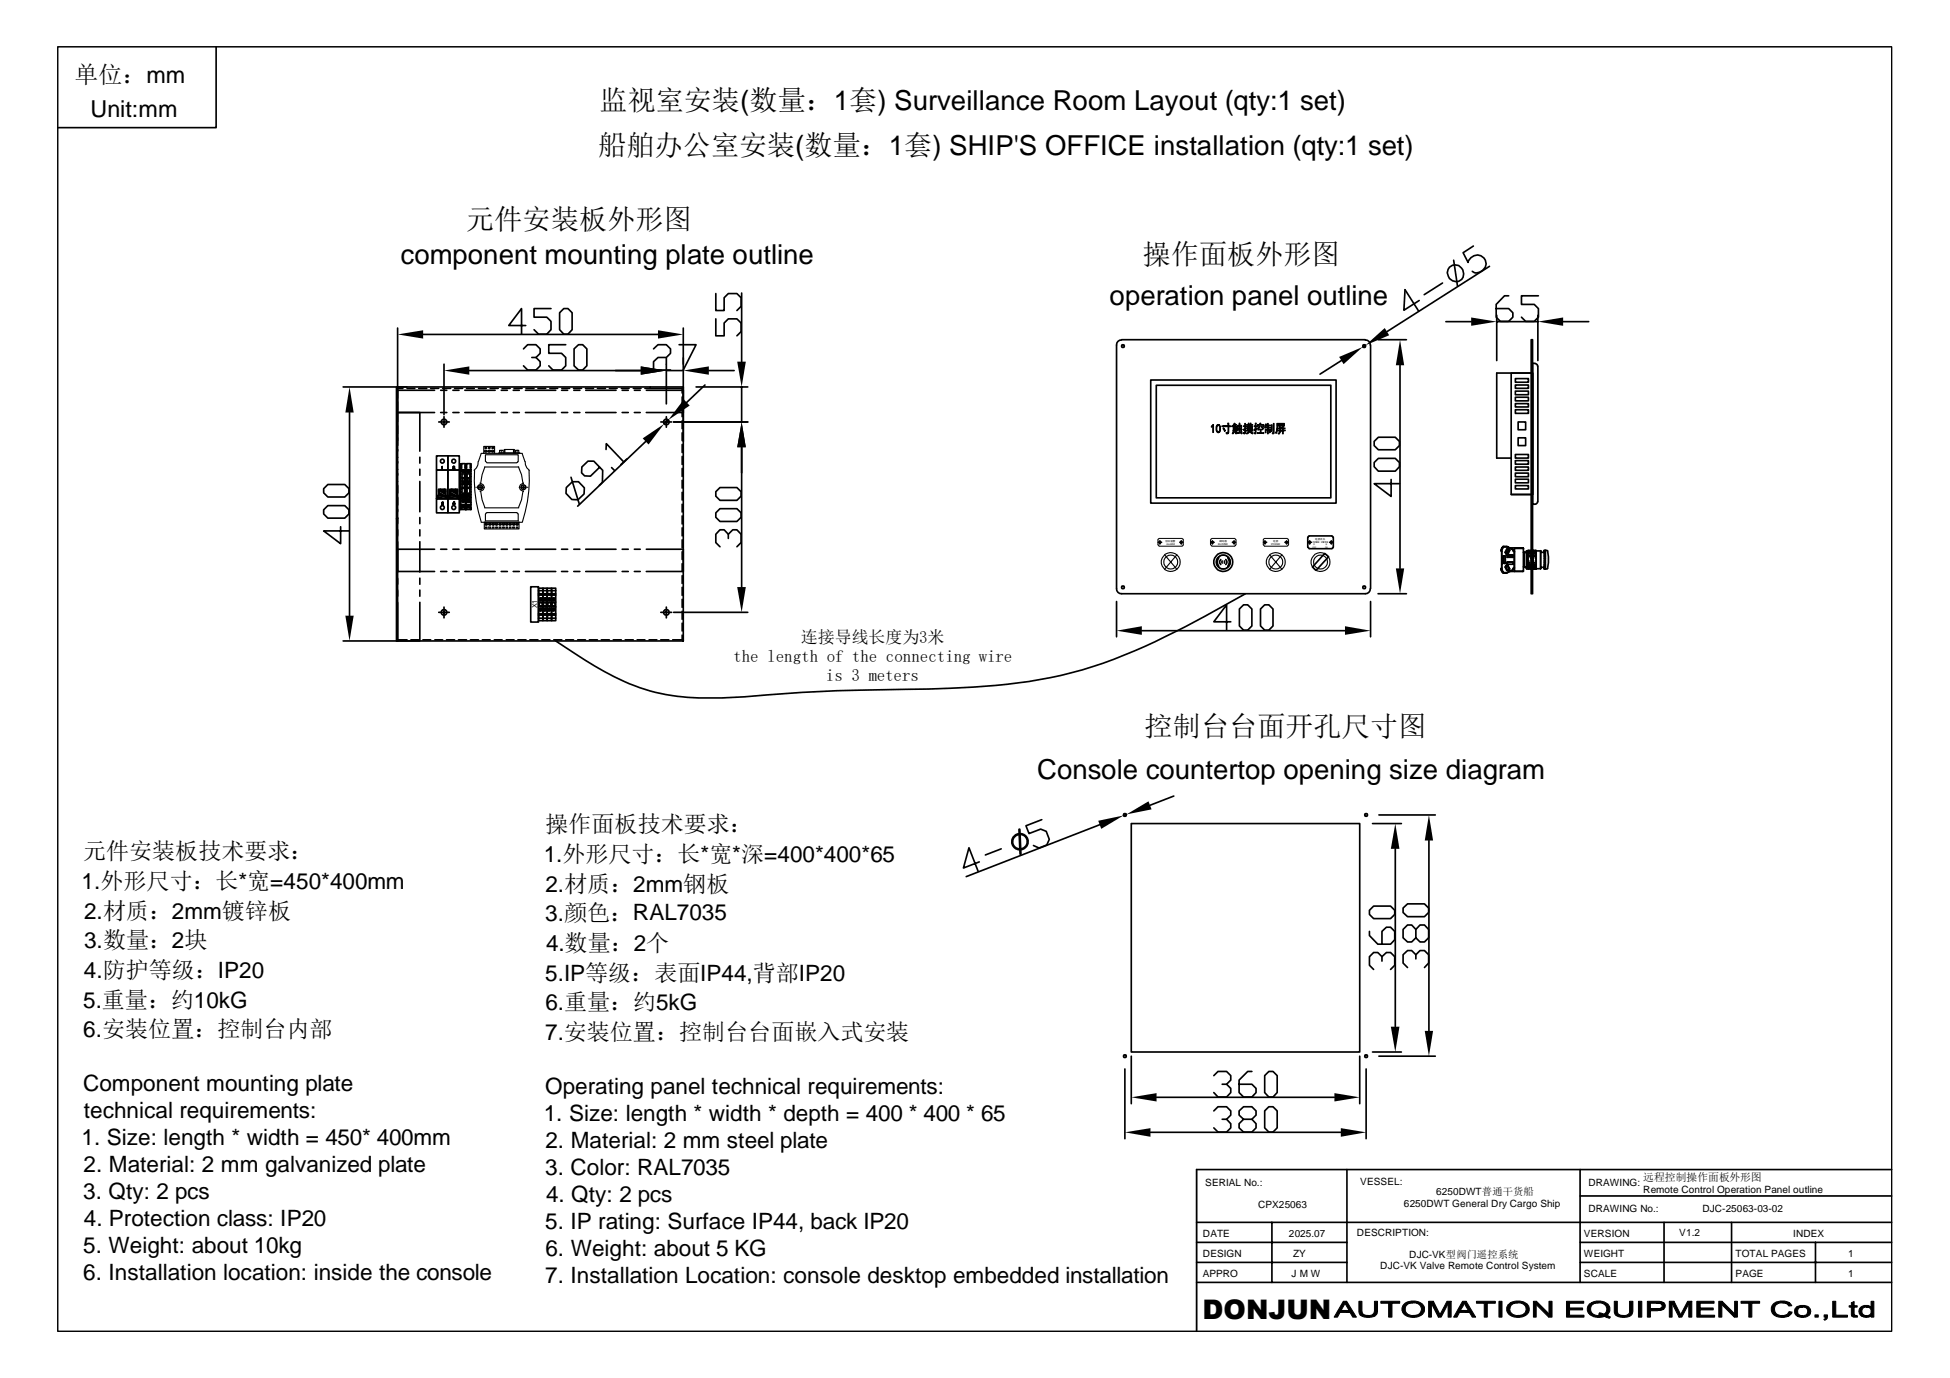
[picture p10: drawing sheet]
<svg xmlns="http://www.w3.org/2000/svg" width="297mm" height="210mm" viewBox="0 0 297 210" stroke-linecap="round" stroke-linejoin="round" font-family="sans-serif">
<defs><g id="words">
<text font-size="6" x="154.4" y="130.7" transform="rotate(-21 154.4 130.7)">∅</text>
<g font-size="4.3">
<text x="91.3" y="16.7">监视室安装(数量：1套) Surveillance Room Layout (qty:1 set)</text>
<text x="91.1" y="23.6">船舶办公室安装(数量：1套) SHIP'S OFFICE installation (qty:1 set)</text>
<text x="71" y="34.9">元件安装板外形图</text>
<text x="174.1" y="40.3">操作面板外形图</text>
<text x="174.4" y="112.1">控制台台面开孔尺寸图</text>
</g>
<g font-size="4.2">
<text x="61" y="40.2">component mounting plate outline</text>
<text x="169" y="46.4">operation panel outline</text>
<text x="158" y="118.6">Console countertop opening size diagram</text>
</g>
<text font-size="4.1" x="183.2" y="201">DONJUN</text>
<g font-size="3.6">
<text x="11.4" y="12.6">单位：mm</text>
<text x="13.8" y="17.8">Unit:mm</text>
</g>
<g font-size="3.5">
<text x="12.6" y="130.9">元件安装板技术要求：</text>
<text x="83.1" y="126.8">操作面板技术要求：</text>
</g>
<g font-size="3.4">
<text x="82.8" y="131.3">1.外形尺寸：长*宽*深=400*400*65</text>
<text x="12.4" y="135.4">1.外形尺寸：长*宽=450*400mm</text>
<text x="83.1" y="135.8">2.材质：2mm钢板</text>
<text x="12.8" y="140">2.材质：2mm镀锌板</text>
<text x="83" y="140.3">3.颜色：RAL7035</text>
<text x="12.8" y="149">4.防护等级：IP20</text>
<text x="12.8" y="144.5">3.数量：2块</text>
<text x="83" y="149.4">5.IP等级：表面IP44,背部IP20</text>
<text x="83.2" y="144.9">4.数量：2个</text>
<text x="12.7" y="153.5">5.重量：约10kG</text>
<text x="83.1" y="153.9">6.重量：约5kG</text>
<text x="12.7" y="158">6.安装位置：控制台内部</text>
<text x="83" y="158.4">7.安装位置：控制台台面嵌入式安装</text>
<text x="12.6" y="166.2">Component mounting plate</text>
<text x="83" y="166.6">Operating panel technical requirements:</text>
<text x="12.8" y="170.3">technical requirements:</text>
<text x="82.8" y="170.7">1. Size: length * width * depth = 400 * 400 * 65</text>
<text x="12.4" y="174.4">1. Size: length * width = 450* 400mm</text>
<text x="12.7" y="178.5">2. Material: 2 mm galvanized plate</text>
<text x="83" y="179">3. Color: RAL7035</text>
<text x="83.1" y="174.8">2. Material: 2 mm steel plate</text>
<text x="12.7" y="182.6">3. Qty: 2 pcs</text>
<text x="83.2" y="183.1">4. Qty: 2 pcs</text>
<text x="12.7" y="190.8">5. Weight: about 10kg</text>
<text x="12.8" y="186.7">4. Protection class: IP20</text>
<text x="83" y="187.2">5. IP rating: Surface IP44, back IP20</text>
<text x="83.1" y="191.3">6. Weight: about 5 KG</text>
<text x="12.7" y="194.9">6. Installation location: inside the console</text>
<text x="83" y="195.4">7. Installation Location: console desktop embedded installation</text>
</g>
<g font-size="2.6">
<text x="111.7" y="100.9">the length of the connecting wire</text>
<text x="122" y="98">连接导线长度为3米</text>
<text x="125.8" y="103.8">is 3 meters</text>
</g>
<text font-size="1.7" x="250.3" y="179.9">远程控制操作面板外形图</text>
<g font-size="1.5">
<text x="183.6" y="180.7">SERIAL No.:</text>
<text x="191.6" y="184">CPX25063</text>
<text x="207.2" y="180.5">VESSEL:</text>
<text x="213.9" y="183.8">6250DWT General Dry Cargo Ship</text>
<text x="218.8" y="182.1">6250DWT普通干货船</text>
<text x="242" y="184.7">DRAWING No.:</text>
<text x="242" y="180.7">DRAWING:</text>
<text x="250.3" y="181.7">Remote Control Operation Panel outline</text>
<text x="259.3" y="184.7">DJC-25063-03-02</text>
<text x="183.2" y="191.4">DESIGN</text>
<text x="183.2" y="188.4">DATE</text>
<text x="196.3" y="188.4">2025.07</text>
<text x="197" y="191.4">ZY</text>
<text x="206.7" y="188.2">DESCRIPTION:</text>
<text x="214.7" y="191.6">DJC-VK型阀门遥控系统</text>
<text x="241.3" y="188.4">VERSION</text>
<text x="241.3" y="191.4">WEIGHT</text>
<text x="255.8" y="188.3">V1.2</text>
<text x="264.4" y="191.4">TOTAL PAGES</text>
<text x="273.2" y="188.4">INDEX</text>
<text x="281.5" y="191.4">1</text>
<text x="183.2" y="194.5">APPRO</text>
<text x="196.8" y="194.5">J M W</text>
<text x="210.3" y="193.3">DJC-VK Valve Remote Control System</text>
<text x="241.3" y="194.5">SCALE</text>
<text x="264.4" y="194.5">PAGE</text>
<text x="281.5" y="194.5">1</text>
</g>
<text font-size="1.1" x="81.8" y="92.7" transform="rotate(-90 81.8 92.7)">X1</text>
<g font-size=".6">
<text x="82" y="90.4">1</text>
<text x="82.1" y="94.1">1</text>
<text x="82.7" y="90.4">1</text>
<text x="82.7" y="94.1">1</text>
<text x="83.4" y="90.4">1</text>
<text x="83.4" y="94.1">1</text>
<text x="84" y="90.4">1</text>
<text x="84" y="94.1">1</text>
</g>
<g font-size=".4">
<text x="177.5" y="82.6">综合报警</text>
<text x="177.7" y="83">ALARM</text>
<text x="185.6" y="83">BUZZER</text>
<text x="185.7" y="82.6">蜂鸣器</text>
<text x="193.6" y="83">POWER</text>
<text x="194" y="82.5">电源</text>
<text x="200" y="82.6">POW</text>
<text x="200.3" y="82.2">电源开关</text>
<text x="200.6" y="82.6">ER SW</text>
<text x="201.6" y="82.6">ITCH</text>
</g>
<g font-size=".3">
<text x="199.9" y="83.4">OFF</text>
<text x="200.1" y="83.1">关</text>
<text x="201.9" y="83.4">ON</text>
<text x="201.9" y="83.1">开</text>
</g>
</g></defs>
<g fill="none" stroke="#000" stroke-width=".17">
<path d="M8.8 7.1h279.3v195.7h-279.3zM67.3 76.6h.1M67.3 76.9h.2h-.2M67.3 76.6l.2-.1v.2M67.3 76.9h.2M67.3 71l.1 .5-.1-.4M67.3 71l.1 .5M67.3 76.6h.2M67.3 71v.1M67.3 76.8v.1M67.4 71v.5zM67.3 71.1h.1"/>
<path d="M67.5 76.7l-.2 .1 .2-.1M67.5 76.7l-.2 .2M67.5 76.7l-.2 .1M69 71.1h.1M69 71.3l.2 .2M69.1 71.5h.1M69.1 71.1l.1 .1M69.2 71l-.2 .2 .1-.2 .2 .1v.3l-.1 .1M69.2 71v.1v.3v-.1M69.2 71v.2M69.2 76.4v.3h.1l-.1 .2v-.1h-.3l.3-.4v.5v-.1h-.3zM69.2 76.4v.3h-.2l.2-.3v.3h-.2l.2-.2v.2h-.2z"/>
<path d="M69.2 71.2l.1 .2-.1 .1M69.2 71.3l.1 .1-.1 .1M69.3 76.8h-.3l.2-.4v.4v-.4l-.2 .3 .2 .1M72.3 71.6a20.9 20.9 0 0 0 1 7.9M72.8 74.2h.7M72.8 74.3h.7M72.8 70.3v.5l-.2 .5-.4 .3M72.9 70.3l.4-1.2h6.2l.5 1.2M73.2 73.6a.59 .59 0 0 1 .5 .6 .59 .59 0 0 1-.5 .6M73.2 74.9l.2 1.2 .5 1.2M73.3 79.6h6.2M73.5 74.2l-.3-.3a.37 .37 0 0 0-.4 .4l.3 .3 .4-.3"/>
<path d="M73.5 74.2v.1M73.7 69v-1h1.6v1.1M73.8 79.6h5.3v1h-5.3zM73.8 79.5v.1M73.8 77.4h5.2M73.8 71.1h5.2M73.9 68.2h.2v.1h-.2zM73.9 71.1l-.5 1.2-.2 1.3M73.9 79.8h.4v.1h-.4zM73.9 70.3v-1h5v1M73.9 78.3v1h5v-1M74 70.3l.2 .2"/>
<path d="M74.2 78.1l-.2 .2M74.2 78.1h4.5M74.2 70.5h4.5M74.2 68.8v-.1h-.4v.1h.4M74.4 68.2h.3v.1h-.3zM74.4 79.8h.4v.1h-.4zM74.7 68.8v-.1h-.4v.1h.4M74.9 68.2h.3v.1h-.3zM74.9 79.8h.4v.1h-.4zM75.3 68.8v-.1h-.5v.1h.5M75.4 79.8h.4v.1h-.4zM76 79.8h.4v.1h-.4z"/>
<path d="M76 69.1v-.1h3.2v.1M76.4 69v-.4h.3v.4M76.4 68.6h-.3v.4M76.5 79.8h.4v.1h-.4zM76.9 68.5h-.1v.5M77 79.8h.4v.1h-.4zM77.5 79.8h.4v.1h-.4zM78 79.8h.4v.1h-.4zM78.2 69v-.5h.1v.5M78.2 68.5h-1.3v.5M78.6 79.8h.4v.1h-.4zM78.7 78.1l.2 .2"/>
<path d="M78.8 68.6h.2v.4M78.8 68.6h-.3v.4M78.8 68.6v.4M78.9 70.3l-.2 .2M79 71.1l.4 1.2 .3 1.3M79.1 79.5v.1M79.4 74.2h.7M79.4 74.3h.7M79.7 74.9l-.3 1.2-.4 1.2M79.7 73.6a.59 .59 0 0 0-.6 .6 .59 .59 0 0 0 .6 .6M80 70.3v.5l.2 .5 .4 .3M80.1 74.2l-.3-.3a.37 .37 0 0 0-.4 .4l.3 .3 .4-.3"/>
<path d="M80.1 74.2v.1M80.6 71.6a20.9 20.9 0 0 1-1 7.9M73.9 80.3h.3v.1h-.3zM74.5 80.3h.2v.1h-.2zM75 80.3h.3v.1h-.3zM75.5 80.3h.3v.1h-.3zM76 80.3h.3v.1h-.3zM76.6 80.3h.2v.1h-.2zM77.1 80.3h.2v.1h-.2zM77.6 80.3h.2v.1h-.2zM78.1 80.3h.3v.1h-.3zM78.6 80.3h.3v.1h-.3z"/>
<path d="M177.4 84.5l1.9 2.2M179.3 84.5l-1.9 2.2M193.4 84.5l1.9 2.2M195.3 84.5l-1.9 2.2M182.3 178.2v24.6"/>
<circle cx="73.1" cy="74.2" r=".39"/>
<circle cx="74" cy="68.7" r=".17"/>
<circle cx="74.1" cy="79.9" r=".17"/>
<circle cx="74.5" cy="68.7" r=".17"/>
<circle cx="74.6" cy="79.9" r=".17"/>
<circle cx="75" cy="68.7" r=".17"/>
<circle cx="75.1" cy="79.9" r=".17"/>
<circle cx="75.6" cy="79.9" r=".17"/>
<circle cx="76.2" cy="79.9" r=".17"/>
<circle cx="76.7" cy="79.9" r=".17"/>
<circle cx="77.2" cy="79.9" r=".17"/>
<circle cx="77.7" cy="79.9" r=".17"/>
<circle cx="78.3" cy="79.9" r=".17"/>
<circle cx="78.8" cy="79.9" r=".17"/>
<circle cx="79.7" cy="74.2" r=".39"/>
<circle cx="178.3" cy="85.6" r="1.44"/>
<circle cx="178.3" cy="85.6" r="1.06"/>
<circle cx="186.3" cy="85.6" r="1.06"/>
<circle cx="194.3" cy="85.6" r="1.44"/>
<circle cx="194.3" cy="85.6" r="1.06"/>
<circle cx="201.1" cy="85.6" r="1.44"/>
<circle cx="201.1" cy="85.6" r="1.06"/>
</g>
<g fill="none" stroke="#000" stroke-width=".25">
<path d="M32.9 7.1v12.3h-24.1M221.4 39.6l.6 4M224.4 37.5l-1.5 1 .7 1.5a1.36 1.36 0 0 1 2.2-.9 1.36 1.36 0 0 1-.4 2.4l-.5 .1-.6-.3M52.3 58.9h9.7M60.6 50v17.9M61.4 59.2h-.8v1.4M62 59.2h1.2M63.8 59.2h1.2M64.5 50.9h35.7M65.6 59.2h1.2M66.2 59.5h-5.6v3.3h5.6M67.1 59.5h1"/>
<path d="M67.4 59.2h1.3M67.6 55.5v7.7M69 59.5h.9M69.2 59.2h1.3M70.8 59.5h4.6M71.1 59.2h1.1M71.5 56.4h26.1M72.9 59.2h1.2M74.7 59.2h1.2M76.4 59.5h.9M76.5 59.2h1.2M78.2 59.5h.9"/>
<path d="M78.3 59.2h1.2M79.7 53.1l.7-.6h1.2l.7 .6v.7l-.7 .7h-.6M80 59.5h4.7M80.1 49.6h-2.6l1.9-2.6v3.9M80.1 59.2h1.3M81.6 54.5l.7 .6v.6l-.7 .7h-1.2l-.7-.7M81.9 59.2h1.2M83.8 59.2h1.1M83.9 47h-2.5v1.3h1.9l.6 .7v1.2l-.6 .7h-1.3l-.6-.7M85.5 59.5h1M85.6 59.2h1.2M85.9 47h.6l.7 .6v2.6l-.7 .7h-.6l-.7-.7v-2.6z"/>
<path d="M86.2 52.5h-2.6v1.3h1.9l.7 .7v1.2l-.7 .7h-1.3l-.6-.7M87.4 59.2h1.2M87.4 59.5h.9M87.4 53.1l.7-.6h.7l.6 .6v2.6l-.6 .7h-.7l-.7-.7zM89.2 59.2h1.2M89.2 59.5h4.6M91 59.2h1.2M92.8 59.2h1.2M94.6 59.2h1.2M94.8 59.5h.9M96.5 59.2h1.1M96.6 59.5h.9"/>
<path d="M98.2 59.2h5.9M98.5 59.5h5.6v3.3h-5.6M99 58.9v.3M99.6 53.1l.6-.6h1.3l.6 .6v.7l-.6 .7h-1.3l-.6 .6v1.3h2.5M101.5 54.5v7M101.5 56.4h2.6M103.4 52.5h2.6l-1.9 3.9M103.9 59.2v.7M104.1 58.9h-43.7v38.7M104.1 50v47.6h-51.8M106 58.9h7.9M107.4 58.6l-2.8 2.7"/>
<path d="M108 56.4h3.8M109 48.6v2.6h1.3v-2l.6-.6h1.4l.6 .6v1.3l-.6 .7M109 44.7v2.6h1.3v-1.9l.6-.7h1.4l.6 .7v1.3l-.6 .6M113 44.6v10.5M113 58.9v5.4M170.8 51.8a.73 .73 0 0 0-.7 .7v37.2a.73 .73 0 0 0 .7 .7h37.2a.73 .73 0 0 0 .7-.7M170.8 51.7h37.2M175.3 57.9h28.2v18.7h-28.2zM176.1 58.7h26.6v17.1h-26.6zM204.3 54.9l-3.2 2.1M208 51.8a.73 .73 0 0 1 .7 .7M208 52.6l-.4 .2"/>
<path d="M208.8 52.5v37.2M209.9 51.7h4.3M213.3 55.6v31M216.2 45.8l-2.3 1.5 .1-3.2 2.1 3.3M219.7 43.1l-2.8 1.8M220.2 49h3.9M220.8 40.7a1.3 1.3 0 0 1 1.9 .3 1.3 1.3 0 0 1-.5 1.9 1.34 1.34 0 0 1-1.5-.6 1.34 1.34 0 0 1 .1-1.6zM226.9 40.6l-15.6 9.9M228 48v6.9M228 49h6.3M229.8 45.1h-.6l-1.3 1.3v1.9l.6 .7h1.3l.6-.7v-.7l-.6-.6h-1.9M230.2 56.8h3.3v18.5h-3.3z"/>
<path d="M230.8 57.7h2v.5h-2zM230.8 58.6h2v.6h-2zM230.8 59.6h2v.5h-2zM233.2 51.7h.3v38.7h-.3zM233.8 55.4l.4 .2v.2M233.8 55.3h-.3v21.5h.5l.2-.4M234.3 48v6.9M234.3 55.8v20.6M234.3 45.1h-2.5v1.3h1.9l.6 .6v1.3l-.6 .7h-1.3l-.6-.7M238.1 49h3.9M49.3 77.7l.6-.7h2.6l.7 .7v.6l-.7 .6h-2.6l-.6-.6zM49.3 74.4l.6-.6h2.6l.7 .6v.7l-.7 .6h-2.6l-.6-.6z"/>
<path d="M53.2 62.8v31M60.4 79h.2M60.6 68.5v29.1h3.4v-5.8M60.6 68.7v-5.9h3.4v5.9M64 69.7v.8M64 71.5v.9M64 73.3v4.6M64 78.8v1M66.5 71.6h1.7v4.4h-1.7zM66.5 69.4h1.7v2.2h-1.7zM66.5 76h1.7v2.1h-1.7zM66.5 76h3.5"/>
<path d="M66.6 76v-.5h1.5v.5M66.8 74.8h1.1v.7h-1.1zM66.8 74.5h.3v.3h-.3zM66.8 64.3h1.6M67.1 74.5h.6v.3h-.6zM67.1 62.8h1M67.6 63.5v1.6M67.7 74.5h.2v.3h-.2zM68.2 71.6h1.8v4.4h-1.8zM68.2 69.4h1.8v2.2h-1.8zM68.2 76h1.8v2.1h-1.8zM68.4 76v-.5h1.5v.5"/>
<path d="M68.5 74.8h1.2v.7h-1.2zM68.5 74.5h.3v.3h-.3zM68.8 74.5h.6v.3h-.6zM69 62.8h.9M69.4 74.5h.3v.3h-.3zM70.2 77.4h.7v.2h-.7zM70.2 73v1.5M70.2 74.6v1.5M70.2 76.2v.6h.7v-.6M70.2 76.9v.7M70.2 70.9h.1M70.2 71.1h.1"/>
<path d="M70.2 71.2h.1M70.3 70.7h-.1v.6M70.3 77.2h.5M70.3 76.8v.6M70.3 77h.5M70.3 77.1h.5M70.4 73.5v-.7v.7M70.4 76.1h.3l.1 .3-.2 .1-.2-.1zM70.4 73.8h.4M70.4 73.6v.6h.4v-.6M70.4 73.6h.4M70.4 72.2h.4v.6h-.4z"/>
<path d="M70.4 73.2v.1M70.4 74.4h.4v1.5h-.4zM70.4 75.7h.4M70.4 76.1h.2l.2 .2a.21 .21 0 0 1-.1 .1 .21 .21 0 0 1-.3 0zM70.4 71.6l.4 .1a.21 .21 0 0 1-.1 .3 .21 .21 0 0 1-.3-.1zM70.4 73.3l.1 .2h.2v-.2M70.4 76.2l.3 .2M70.4 71.7l.3 .2M70.5 75.6h.1v-.4h.1v.4h-.1M70.5 75.6h.1M70.5 76.1l.2 .3M70.5 71.6l.2 .3"/>
<path d="M70.5 72.8h-.1M70.6 75.2h-.1v.4M70.6 71.6l-.2 .1M70.6 75.2v.4zM70.7 72.8h.1M70.7 72.8v.7zM70.7 73.5h.1M70.8 73.2v.1M70.8 62.8h4.6M70.8 76.8v.6M70.9 70.9h.2M70.9 70.7h.2"/>
<path d="M70.9 71.1h.2M70.9 71.2h.2M70.9 72.2v-1.6h-.6l-.1 2.3M70.9 72.6h.1M70.9 73v.8M70.9 74.2h.1M70.9 74.6v.8M70.9 75.7v.1M71 77.4h.7v.2h-.7zM71 72.9l.1-2.3h.6v2.3M71 76.2v.6h.7v-.6M71 76.9l-.1 .7"/>
<path d="M71 70.7v.6M71 73v1.5M71 74.6v1.5M71.1 77.2h.5M71.1 77h.5M71.1 77.1h.5M71.1 76.8v.6M71.1 73.8h.5M71.1 73.6v.6h.5v-.6M71.1 73.6h.5M71.1 74.4h.5v1.5h-.5zM71.1 72.2h.5v.6h-.5z"/>
<path d="M71.1 75.7h.5M71.1 73.2v.1M71.2 71.6h.2a.2 .2 0 0 1 .1 .3 .2 .2 0 0 1-.3 0 .2 .2 0 0 1 0-.3zM71.2 76.1h.3l.1 .3-.4 .1zM71.2 76.2l.3 .2M71.2 71.7l.3 .2M71.2 72.8v.7M71.2 72.8v.7h-.1M71.2 73.3v.2h.3M71.3 76.1l.2 .1a.18 .18 0 0 1-.1 .2 .18 .18 0 0 1-.2-.1 .18 .18 0 0 1 .1-.2zM71.3 76.1l.2 .3M71.3 71.6l.2 .3"/>
<path d="M71.4 75.2h-.1v.4M71.4 71.6l-.3 .1M71.4 75.2v.4h-.1M71.4 75.2v.4M71.5 72.8v.7M71.5 73.5h.1M71.5 73.3v.2M71.6 73.2v.1M71.6 76.8v.6M71.7 70.9h.1M71.7 70.7v.6M71.7 71.1h.1"/>
<path d="M71.7 71.2h.1M71.7 73v1.5M71.7 74.6v1.5M71.7 76.9v.7M76.4 62.8h.9M78.2 62.8h.9M80 62.8h4.7M85.5 62.8h1M86.3 74.3l.9-.9h.9l.9 .9v.9l-1 .9h-.9l-.9-.9zM87 72.7l1.3 4.1M87.4 62.8h.9M89.2 62.8h4.6"/>
<path d="M91.3 71.2l-1.4 1.3h-.8l-.5-.5v-.9l1-.9h.9l1.3 1.4v1.9l-.5 .4M92.3 68.5l.1-.9 2.6 2.8M93.2 71.2l.4 .5M94.8 62.8h.9M95.5 69.9l-.9 .9M96.6 62.8h.9M98.4 67.2l-10.4 9.9M100.7 64.3h1.6M101.5 63.5v1.6M101.8 64l-.6 .6M102.6 64.3h11.3M103.9 60.5v1.2"/>
<path d="M103.9 62.3v1.2M103.9 64.1v1.2M103.9 65.9v1.2M103.9 67.7v1.2M103.9 69.5v1.3M103.9 71.3v1.3M103.9 73.2v1.2M103.9 75v1.2M103.9 76.8v1.2M103.9 78.6v1.2M109 78.1l.7-.6h2.6l.6 .6v.7l-.6 .6h-2.6l-.7-.6zM109.7 74.3h2.6l.6 .6v.7l-.6 .6h-2.6l-.7-.6v-.7z"/>
<path d="M113 68.1v21.3M209.3 70.5l.7-.7h2.5l.7 .7v.6l-.7 .7h-2.5l-.7-.7zM210 66.6h2.5l.7 .6v.7l-.7 .6h-2.5l-.7-.6v-.7zM211.9 73v2.6l-2.6-1.9h3.9M230.2 69.8h-2.2v-13h5.5v18.5h-3.3M230.8 60.5h2v.6h-2zM230.8 61.5h2v.5h-2zM230.8 62.4h2v.6h-2zM230.8 74h2v.5h-2zM230.8 73h2v.5h-2zM230.8 72.1h2v.5h-2zM230.8 71.1h2v.5h-2z"/>
<path d="M230.8 70.2h2v.5h-2zM230.8 69.2h2v.6h-2zM231.3 64.3h1.1v1.2h-1.1zM231.3 66.7h1.1v1.2h-1.1zM51.9 80.2v2.6l-2.6-1.9h3.9M60.6 97.5h1.4M62.6 97.5h1.2M64 80.7v.9M64 82.5v4.6M64 88.1v.9M64 89.9v.9M64.4 97.5h1.2"/>
<path d="M66.2 83.7h-5.6v3.4h5.6M66.2 97.5h1.2M66.8 93.3h1.6M67.1 87.1h1M67.1 83.7h1M67.6 92.5v1.6M68 97.5h1.2M69 87.1h.9M69 83.7h.9M69.8 97.5h1.3M70.8 87.1h4.6M70.8 83.7h4.6"/>
<path d="M71.7 97.5h1.2M73.5 97.5h1.2M75.3 97.5h1.2M76.4 87.1h.9M76.4 83.7h.9M77.1 97.5h1.2M78.2 87.1h.9M78.2 83.7h.9M78.9 97.5h1.2M80 87.1h4.7M80 83.7h4.7M80.7 97.5h1.2"/>
<path d="M80.8 89.4h1.2v5.4h-1.2zM82 89.6h.7v4.9h-.7zM82 90.4h2.7M82 94.2h2.7M82 93.7h2.7M82 93.5h2.7M82 91.7h2.7M82 92.4h2.7M82 90h2.7M82 90.6h2.7M82.2 91.5l.3-.4-.2 .4M82.5 92.7l-.2 .3"/>
<path d="M82.5 92.6l-.3 .4M82.5 97.5h1.3M82.7 89.6h.6v4.9h-.6zM83.1 91.1l-.2 .4 .2-.4M83.1 92.6l-.2 .4 .2-.3M83.3 89.6h.7v4.9h-.7zM83.6 91.5l.2-.4-.2 .4M83.8 92.7l-.2 .3M83.8 92.6l-.2 .4M84 89.6h.7v4.9h-.7zM84.4 97.5h1.2M84.4 91.1l-.2 .4z"/>
<path d="M84.4 92.6l-.2 .4 .2-.3M85.5 87.1h1M85.5 83.7h1M86.2 97.5h1.2M87.4 87.1h.9M87.4 83.7h.9M88 97.5h1.2M89.2 87.1h4.6M89.2 83.7h4.6M89.8 97.5h1.2M91.6 97.5h1.2M93.4 97.5h1.2"/>
<path d="M94.8 87.1h.9M94.8 83.7h.9M95.2 97.5h1.3M96.6 87.1h.9M96.6 83.7h.9M97.1 97.5h1.1M98.5 83.7h5.6v3.4h-5.6M98.9 97.5h1.2M100.7 97.5h1.2M100.7 93.3h1.6M101.5 92.5v1.6M102.6 93.3h11.3"/>
<path d="M103.9 96.7v.8h-1.4M103.9 80.4v1.2M103.9 82.2v1.3M103.9 84v1.2M103.9 85.9v1.2M103.9 87.7v1.2M103.9 89.5v1.2M103.9 91.3v1.2M103.9 93.1v1.2M103.9 94.9v1.2M110.9 82v-.6l-.6-.7h-.6l-.7 .7v1.2l.7 .7M110.9 81.4l.7-.7h.7l.6 .7v1.2l-.6 .7"/>
<path d="M170.1 91.6v5.4M173.9 96.1h31M176.4 82.6h.5M176.6 82.5l.2 .1-.1 .1h-.1zM176.7 82.4v.5M179.7 82.6h.5M179.9 82.5l.2 .1-.1 .1h-.1zM179.9 82.4v.5M184.5 82.6h.4M184.6 82.5l.2 .1-.1 .1h-.1zM184.7 82.4v.5M185.7 84.9a1.03 1.03 0 0 0 0 1.4"/>
<path d="M186 85.2l-.2 .3v.2l.2 .3M186.2 85.4v.4M186.5 85.4v.4M186.7 85.2l.2 .3v.2l-.2 .3M187 84.9a1.03 1.03 0 0 1 0 1.4M187.5 94.7h-2.6l1.9-2.6v3.9M187.7 82.6h.5M187.9 82.5l.2 .1-.1 .1h-.1zM188 82.4v.5M188.8 92.8l.6-.7h.7l.6 .7v2.5l-.6 .7h-.7l-.6-.7zM189.7 90.4a139.6 139.6 0 0 1-21.7 10.6 72.4 72.4 0 0 1-19.7 3.7 416.8 416.8 0 0 1-20.8 .5l-10.6 .6a63.1 63.1 0 0 1-14.6 .1 30.3 30.3 0 0 1-11.7-4.5l-5.9-3.8M192 92.8l.6-.7h.7l.6 .7v2.5l-.6 .7h-.7l-.6-.7z"/>
<path d="M192.5 82.6h.4M192.6 82.5l.2 .1-.1 .1h-.1zM192.7 82.4v.5M195.7 82.6h.5M195.9 82.5l.2 .1-.1 .1h-.1zM196 82.4v.5M199.2 81.8v1.6M199.2 83.4l.2 .1M199.3 82.6h.5M199.4 82.5l.2 .1-.1 .1h-.1zM199.4 81.7l-.2 .1M199.4 81.6h3.5"/>
<path d="M199.4 83.6h3.5M199.5 82.4v.5M201.8 84.3l.6 .5-1.9 2.1-.6-.5zM202.6 82.6h.4M202.7 82.5l.2 .1-.1 .1h-.1zM202.8 82.4v.5M202.9 81.7l.2 .1M203.1 83.4l-.2 .1M203.1 81.8v1.6M208.8 91.6v5.4M209.9 90.4h4.3M228.7 86.7l.1 .2"/>
<path d="M228.7 84v-.2l.3-.6h.6l.9 .5v.2l.1 .1M228.7 84l.1 2.5-.1 .2 .2 .6h.7l.9-.5v-.2l.1-.1M228.7 86.5l.4 .8M228.8 83.6l-.1 .2M228.8 84.7v.2M228.8 87v.1M228.8 86.9v.1M228.8 85.6v.3M228.8 87l.1 .1M228.8 83.5v.1v-.1M228.8 85h.3v.5h-.3zM228.9 83.4l-.1 .1"/>
<path d="M229.1 83.2l-.4 .8M229.1 83.3h.4M229.1 87.2h.4M229.1 84.7h.2v1.1h-.2zM229.3 84.2l.1 .1h.2M229.4 86.3l-.1 .1 .2 .5 .1-.1M229.4 86.3l.2 .5M229.5 83.6l.1 .1-.2 .5-.1-.1zM229.6 83.3l.8 .4M229.6 86h.8zM229.6 84.6v.3M229.6 85.6v.4v-.3"/>
<path d="M229.6 86.2h-.2v.1M229.6 85.7h.8M229.6 85.6h.8M229.6 84.9h.8M229.6 84.6h.8M229.6 86.2h.1l.3 .5h-.1M229.6 86.2l.3 .5M229.6 85.6v.1M229.6 85.9v.1M229.6 86.2l-.1-.1-.2 .2M229.8 83.6l.2 .2-.3 .6-.1-.1-.1 .1-.1-.2M229.8 83.6l-.2 .1"/>
<path d="M229.8 83.6l.1 .1v.1M229.9 86.7v.1h-.3M229.9 83.7l-.3 .6M229.9 86.7l-.1 .2-.2-.1M230 83.5h2.1l-.1 3.6h-1.3v-3.6M230 87.1h.7M230.4 84.6v.3M230.4 85.6v.4v-.3M230.4 86.8l-.8 .4M230.4 85.6v.1M230.4 85.9v.1M230.5 83.8v.1l.2 .1"/>
<path d="M230.7 84v2.5M230.7 86.5l-.2 .1v.2M230.7 83.5l1.4 .1M232.1 84.1l.4 .1M232.1 87h-1.4M232.5 86.3l-.4 .1M232.5 84.1h-.3v2.3h.3M232.8 84.4h.4M232.8 84.2h.4M232.8 84.1h.4M232.8 84h.4M232.8 83.8h.4v2.9h-.4z"/>
<path d="M232.8 86.4h.4M232.8 85.4h.1M232.8 85.7h.2M232.8 86h.4M232.8 86.1h.4M232.8 86.3h.4M232.8 86.5h.4M232.9 84.6h.3M233 84.8h.2M233.2 85.1h.1M233.2 83.9h-.7v2.7h.7M233.2 86.3h.3"/>
<path d="M233.2 84.2h.3M233.5 83.8l.5 .1M233.5 84.4h.5M233.5 84.2h.5M233.5 84.1h.5M233.5 84h.5M233.5 83.9h.5M233.5 86.4h.5M233.5 85.4h.1M233.5 85.7h.3M233.5 86h.4M233.5 86.1h.5"/>
<path d="M233.5 86.3h.5M233.5 86.5h.5M233.5 86.6h.5M233.5 86.7h.5M233.5 83.8v.2v2.5v.2M233.5 83.8v2.9M233.6 84.6h.4M233.8 84.8h.2M233.9 85.1h.1M234 83.8v2.9M234 83.9v2.8M234 83.9h.7"/>
<path d="M234.7 84.1h.5M234.7 86.4h.7M234.7 83.9v2.7h-.7M235.2 84.6h.2M235.2 84.4h.2M235.2 84.2h.2M235.2 84.1h.2M235.2 84h.2M235.2 83.9h.2M235.2 85.4h.2M235.2 85.7h.2M235.2 86h.2"/>
<path d="M235.2 86.1h.2M235.2 86.3h.2M235.2 86.5h.2M235.2 86.6h.2M235.2 85.1h.2M235.2 84.8h.2M235.4 83.8l.3 .1a4.6 4.6 0 0 1 0 2.8h-.3M235.4 83.8h-.2v2.9h.2M235.4 83.8v2.9M149.2 131.3l-2.4 .9 .8-3.1 1.4 3.6M152.5 129.3l-2.4 .9M158.7 124.9l-2.4 .9 .4 1.2 1.8-.7 .9 .3 .4 1.3-.3 .8-1.2 .5-.9-.4"/>
<path d="M167.5 125.6l-20.3 7.9M171.6 124.1l-.5 .1M172.3 125.4h34.8v34.8h-34.8zM178.8 121.3l-3.6 1.4M208.6 138.7l.6-.7h2.6l.7 .7v.6l-.7 .6h-2.6l-.6-.6zM209.1 125.4h4.4M210 124.1h8.6M212.5 129.3v27.1M213.7 138.3l.7-.6h2.6l.6 .6v.7l-.6 .6h-2.6l-.7-.6zM217.7 128v29M208.6 141.9v.6l1.3 1.3h1.9l.7-.7v-1.2l-.7-.7h-.6l-.7 .7v1.9M210.5 146.4v-.7l-.6-.6h-.7l-.6 .6v1.3l.6 .7"/>
<path d="M210.5 145.7l.7-.6h.6l.7 .6v1.3l-.7 .7M215.7 146.1v-.7l-.7-.6h-.6l-.7 .6v1.3l.7 .7M215.7 145.4l.6-.6h.7l.6 .6v1.3l-.6 .7M215.7 141.6l.6-.7h.7l.6 .7v1.2l-.6 .7h-.7l-.6-.7v-1.2l-.7-.7h-.6l-.7 .7v1.2l.7 .7h.6l.7-.7M171.4 162.8v10.7M172.3 160.9v7.2M175.2 172.5h29M176.2 167.1h27.1M184.9 163.8l.6-.6h1.3l.7 .6v.7l-.7 .7h-.6M184.9 169.2l.6-.6h1.3l.7 .6v.7l-.7 .6h-.6M186.8 165.2l.7 .6v.6l-.7 .7h-1.3l-.6-.7M186.8 170.5l.7 .7v.6l-.7 .6h-1.3l-.6-.6"/>
<path d="M189.4 170.5l-.6-.6v-.7l.6-.6h1.3l.6 .6v.7l-.6 .6h-1.3l-.6 .7v.6l.6 .6h1.3l.6-.6v-.6l-.6-.7M190.7 163.2h-.6l-1.3 1.3v1.9l.6 .7h1.3l.6-.7v-.6l-.6-.6h-1.9M192.6 163.8l.7-.6h.6l.6 .6v2.6l-.6 .7h-.6l-.7-.7zM192.6 169.2l.7-.6h.6l.6 .6v2.6l-.6 .6h-.6l-.7-.6zM205.2 178.2v17.1M207.1 160.9v7.2M208.1 162.8v10.7M209.1 160.2h4.4M210 160.9h8.6M240.7 178.2v17.1M288.1 178.2h-105.8v24.6M182.3 195.3h105.8"/>
<path d="M182.3 186.2h105.8M182.3 189.2h22.9M182.3 192.3h22.9M193.7 186.2v9.1M240.7 182.2h47.4M240.7 189.2h47.4M240.7 192.3h47.4M253.5 186.2v9.1M263.8 186.2v9.1M276.5 189.2v6.1"/>
<circle cx="171" cy="52.7" r=".22"/>
<circle cx="207.8" cy="52.7" r=".22"/>
<circle cx="67.4" cy="70.2" r=".3"/>
<circle cx="67.4" cy="77.3" r=".3"/>
<circle cx="67.6" cy="64.3" r=".43"/>
<circle cx="69.1" cy="70.2" r=".3"/>
<circle cx="69.1" cy="77.3" r=".3"/>
<circle cx="70.6" cy="71.8" r=".22"/>
<circle cx="71.4" cy="71.8" r=".22"/>
<circle cx="101.5" cy="64.3" r=".43"/>
<circle cx="67.6" cy="93.3" r=".43"/>
<circle cx="82.4" cy="92.9" r=".22"/>
<circle cx="82.4" cy="91.3" r=".22"/>
<circle cx="82.4" cy="91.3" r=".17"/>
<circle cx="82.4" cy="92.9" r=".17"/>
<circle cx="82.4" cy="92" r=".25"/>
<circle cx="83" cy="91.3" r=".22"/>
<circle cx="83" cy="92.9" r=".22"/>
<circle cx="83" cy="91.3" r=".17"/>
<circle cx="83" cy="92.9" r=".17"/>
<circle cx="83" cy="92" r=".25"/>
<circle cx="83.7" cy="92.9" r=".22"/>
<circle cx="83.7" cy="91.3" r=".22"/>
<circle cx="83.7" cy="91.3" r=".17"/>
<circle cx="83.7" cy="92.9" r=".17"/>
<circle cx="83.7" cy="92" r=".25"/>
<circle cx="84.3" cy="92.9" r=".22"/>
<circle cx="84.3" cy="91.3" r=".22"/>
<circle cx="84.3" cy="92.9" r=".17"/>
<circle cx="84.3" cy="91.3" r=".17"/>
<circle cx="84.3" cy="92" r=".25"/>
<circle cx="101.5" cy="93.3" r=".43"/>
<circle cx="171" cy="89.5" r=".22"/>
<circle cx="186.3" cy="85.6" r="1.44"/>
<circle cx="186.3" cy="85.6" r="1.06"/>
<circle cx="207.8" cy="89.5" r=".22"/>
<circle cx="171.3" cy="124.1" r=".22"/>
<circle cx="208.1" cy="124.1" r=".22"/>
<circle cx="171.3" cy="160.9" r=".22"/>
<circle cx="208.1" cy="160.9" r=".22"/>
</g>
<g fill="#000">
<path d="M60.6 50.9l3.9-.6v1.3zM67.6 56.4l3.9-.6v1.3zM97.6 55.8l3.9 .6-3.9 .7zM100.2 50.3l3.9 .6-3.9 .7zM104.1 56.4l3.9-.6v1.3zM112.3 55.1h1.3l-.6 3.8zM204 54.4l3.6-1.6-2.9 2.7zM208 52.6l2.9-2.6 .7 1.1zM213.3 51.7l.6 3.9h-1.3zM224.1 48.4l3.9 .6-3.9 .6zM234.3 49l3.8-.6v1.2zM53.2 58.9l.7 3.9h-1.3z"/>
<path d="M66.6 75.5l1.5 .5h-1.5zM66.6 75.5h1.5v.5zM66.8 74.8l1.1 .7h-1.1zM66.8 74.8h1.1v.7zM66.8 74.5l.3 .3h-.3zM66.8 74.5h.3v.3zM67.1 74.5l.6 .3h-.6zM67.1 74.5h.6v.3zM67.7 74.5l.2 .3h-.2zM67.7 74.5h.2v.3zM68.4 75.5l1.5 .5h-1.5zM68.4 75.5h1.5v.5z"/>
<path d="M68.5 74.8l1.2 .7h-1.2zM68.5 74.8h1.2v.7zM68.5 74.5l.3 .3h-.3zM68.5 74.5h.3v.3zM68.8 74.5l.6 .3h-.6zM68.8 74.5h.6v.3zM69.4 74.5l.3 .3h-.3zM69.4 74.5h.3v.3zM97.9 66.8l3.3-2.2-2.4 3.1zM104.2 60.8l.9 1-3.3 2.2zM113 64.3l.6 3.8h-1.3zM52.6 93.8h1.3l-.7 3.8z"/>
<path d="M112.3 89.4h1.3l-.6 3.9zM170.1 96.1l3.8-.7v1.3zM204.9 95.4l3.9 .7-3.9 .6zM212.6 86.6h1.3l-.6 3.8zM167.3 125l3.8-.8-3.3 2.1zM171.6 124.1l3.3-2 .5 1.2zM212.5 125.4l.7 3.9h-1.3zM217.7 124.1l.6 3.9h-1.3zM211.9 156.4h1.3l-.7 3.8zM217 157h1.3l-.6 3.9zM171.4 172.5l3.8-.7v1.4zM172.3 167.1l3.9-.6v1.3z"/>
<path d="M203.3 166.5l3.8 .6-3.8 .7zM204.2 171.8l3.9 .7-3.9 .7z"/>
</g>
<g fill="none" stroke="#000" stroke-width=".15">
<path d="M70.2 72.3h.1M71 72.3h.1M72.5 74.2h.1M73.1 74v.2h-.2M73.1 73.5v.2M73.1 74.8v.1M73.4 74.2h-.3v.3M73.6 74.2h.2M79.1 74.2h.1M79.7 74v.2h-.3M79.7 73.5v.2M79.7 74.8v.1"/>
<path d="M80 74.2h-.3v.3M80.2 74.2h.2M176.6 82.1l-.2 .1v.8l.2 .2M176.6 82h3.5M176.6 83.2h3.5M180.1 82.1l.1 .1v.8l-.1 .2M184.4 82.2v.8M184.4 83l.2 .2M184.6 82.1l-.2 .1M184.6 82h3.5M184.6 83.2h3.5M188.1 82.1l.1 .1"/>
<path d="M188.2 83l-.1 .2M188.3 82.2v.8M192.6 82.1l-.2 .1v.8l.2 .2M192.6 82h3.5M192.6 83.2h3.5M196.1 82.1l.1 .1M196.2 83l-.1 .2M196.3 82.2v.8"/>
</g>
<g fill="#000" stroke="#000" stroke-width=".15">
<path d="M184.5 64.9h.2l-.2 .2z" fill-rule="evenodd"/>
<path d="M184.7 64.7h.2v1.2h-.2v-1h-.1z" fill-rule="evenodd"/>
<path d="M185.4 64.7h.1h.3l-.4 .2v.6v.2l.4 .1a.33 .33 0 0 1-.3 .1 .33 .33 0 0 1-.3-.4v-.5z" fill-rule="evenodd"/>
<path d="M185.6 64.8h.2l.1 .2-.1 .8h-.2l.2-.3v-.5z" fill-rule="evenodd"/>
<path d="M186.1 64.9h1.1l.1 .1h-1.2z" fill-rule="evenodd"/>
<path d="M186.3 65.2h.1l.3 .4-.2 .1z" fill-rule="evenodd"/>
<path d="M187.1 65h.1l-.1 1a.21 .21 0 0 1-.2 .1 .21 .21 0 0 1-.1-.2h.2z" fill-rule="evenodd"/>
<path d="M186.3 64.9h.8l-.1-.5h.2v.5z" fill-rule="evenodd"/>
<path d="M187.2 64.9h.4v.1h-.3z" fill-rule="evenodd"/>
<path d="M187.7 65h.2h-.1z" fill-rule="evenodd"/>
<path d="M187.8 65.6h.5h-.4l-.1 .5-.1-.1z" fill-rule="evenodd"/>
<path d="M187.9 65.3h.4h-.4v.2h.3h-.4z" fill-rule="evenodd"/>
<path d="M187.9 64.7h.3h-.2l-.1 .2h.5v.1h-.5v.2h.3h-.3v-.2l-.2-.1z" fill-rule="evenodd"/>
<path d="M188 64.5h.2l-.1 .2h.3l-.2 .2h-.3h.2l.1-.1-.3-.1z" fill-rule="evenodd"/>
<path d="M188.2 66h.1z" fill-rule="evenodd"/>
<path d="M188.1 65.6h.1v.3h-.1z" fill-rule="evenodd"/>
<path d="M188.1 65.3h.1v.2h-.3h.2z" fill-rule="evenodd"/>
<path d="M188.1 65h.1v.2h-.3h.2z" fill-rule="evenodd"/>
<path d="M187.9 65.2h.4l.1-.2v1.1l-.2-.1 .1-.1v-.3h-.5l.5-.1v-.2h-.4z" fill-rule="evenodd"/>
<path d="M188.5 65.9h.6l-.6 .2z" fill-rule="evenodd"/>
<path d="M188.5 64.9h.3h-.2v.4h.5v.1h-.5v.2h-.1z" fill-rule="evenodd"/>
<path d="M188.8 64.9h.2h-.1v.4h-.3h.2z" fill-rule="evenodd"/>
<path d="M188.8 65.4h.1v.4h-.1z" fill-rule="evenodd"/>
<path d="M188.8 64.4h.1v.4h.2v.5h-.2h.1v-.4h-.5v-.1h.3z" fill-rule="evenodd"/>
<path d="M188.5 65.9l.5-.1 .1-.3 .1 .6h-.1v-.2z" fill-rule="evenodd"/>
<path d="M189 65.4l.1 .1z" fill-rule="evenodd"/>
<path d="M189.4 65.9h.1z" fill-rule="evenodd"/>
<path d="M189.4 65.4l.2 .1h-.2z" fill-rule="evenodd"/>
<path d="M189.4 64.9h.2v.1h-.2z" fill-rule="evenodd"/>
<path d="M189.6 65h.1v.2h.2l-.2 .2-.1 .7a.12 .12 0 0 1-.1 0 .12 .12 0 0 1-.1-.2h.2v-.4l-.3-.1 .3-.1z" fill-rule="evenodd"/>
<path d="M189.6 64.5h.1v.4h-.1z" fill-rule="evenodd"/>
<path d="M189.9 65.5l.8 .2h-.8z" fill-rule="evenodd"/>
<path d="M189.7 65.2h.2z" fill-rule="evenodd"/>
<path d="M189.6 64.9h.3v.1h-.3z" fill-rule="evenodd"/>
<path d="M189.9 64.7h.8l-.8 .1z" fill-rule="evenodd"/>
<path d="M190.1 64.7h.4h-.2v.2h-.2z" fill-rule="evenodd"/>
<path d="M190.1 64.4h.2v.3h-.2z" fill-rule="evenodd"/>
<path d="M189.8 66l.3-.1 .1-.2h.3h-.1a.38 .38 0 0 1-.6 .3z" fill-rule="evenodd"/>
<path d="M190.4 65.7l.5 .2-.1 .2-.3-.2z" fill-rule="evenodd"/>
<path d="M190 64.9h.5v-.2h-.4h.5v.2h.2v.1h-.7v.1l.6 .1h-.6v.1l.7 .1v.1h-.4v.1h-.1v-.1h-.3z" fill-rule="evenodd"/>
<path d="M190.4 64.4h.2v.3z" fill-rule="evenodd"/>
<path d="M190.1 65.1h.6v-.1h.1v.4l-.7-.1h.6v-.1z" fill-rule="evenodd"/>
<path d="M190.3 64.7h.5v.1z" fill-rule="evenodd"/>
<path d="M190.1 65.6l.8-.1v.2z" fill-rule="evenodd"/>
<path d="M191 65.5h.2h-.1z" fill-rule="evenodd"/>
<path d="M191 64.9l.3 .1h-.3z" fill-rule="evenodd"/>
<path d="M191.1 65.9l.1 .1z" fill-rule="evenodd"/>
<path d="M191.2 65h.1v.3h.2l-.2 .1v.7h-.2v-.1l.1-.1v-.4l-.2-.1 .2-.1z" fill-rule="evenodd"/>
<path d="M191.2 64.4h.2l-.1 .5h-.1z" fill-rule="evenodd"/>
<path d="M191.3 65.3l.2-.1z" fill-rule="evenodd"/>
<path d="M191.2 64.9h.3v.1z" fill-rule="evenodd"/>
<path d="M191.5 65.9l.8 .1-.8 .1z" fill-rule="evenodd"/>
<path d="M191.6 65.3l.6 .2h-.6z" fill-rule="evenodd"/>
<path d="M191.8 64.9a.21 .21 0 0 1 .1 .2 .21 .21 0 0 1-.1 .1l-.1 .1-.1-.1z" fill-rule="evenodd"/>
<path d="M191.5 64.7h.5l-.1-.2 .2-.1v.3h.4v.1h-.8v.2h-.2z" fill-rule="evenodd"/>
<path d="M192 65.5h.1v.4h-.1z" fill-rule="evenodd"/>
<path d="M192.1 65l.1-.1 .3 .3-.2 .1z" fill-rule="evenodd"/>
<path d="M191.8 65.4l.6-.1v.2z" fill-rule="evenodd"/>
<path d="M192.4 64.8l.1 .2h-.1z" fill-rule="evenodd"/>
<path d="M191.8 65.9h.7v.2z" fill-rule="evenodd"/>
<path d="M192.6 65.1l1 .1h-1z" fill-rule="evenodd"/>
<path d="M192.7 64.8l.4 .1h-.3l-.1 .1z" fill-rule="evenodd"/>
<path d="M192.8 64.6h.1l-.2 .2z" fill-rule="evenodd"/>
<path d="M193.1 65.5h.3h-.2v.6h-.1z" fill-rule="evenodd"/>
<path d="M193.1 64.9h.2h-.1v.2h-.1z" fill-rule="evenodd"/>
<path d="M192.7 65.4h.4v-.2h.1v.2h.3v.1h-.6v.4h-.2z" fill-rule="evenodd"/>
<path d="M193.1 64.5h.1v.2h-.1z" fill-rule="evenodd"/>
<path d="M193.1 65.5h.4v.4a.12 .12 0 0 1-.2 0 .12 .12 0 0 1 0-.1h.1v-.3z" fill-rule="evenodd"/>
<path d="M192.7 64.8l.8-.1v.2z" fill-rule="evenodd"/>
<path d="M192.9 65.1h.7v.1z" fill-rule="evenodd"/>
<path d="M193.7 64.7h.1v1h-.1z" fill-rule="evenodd"/>
<path d="M194 64.5h.1v1.5l-.3 .1v-.2h.2z" fill-rule="evenodd"/>
<path d="M194.5 64.6h1h-.9l-.1 .2z" fill-rule="evenodd"/>
<path d="M194.6 65.5h.4l-.4 .1z" fill-rule="evenodd"/>
<path d="M194.7 65.2h.7l-.7 .1z" fill-rule="evenodd"/>
<path d="M194.9 65.6h.5h-.3l-.3 .5-.1-.1 .2-.2z" fill-rule="evenodd"/>
<path d="M194.8 65h.2l.1 .1-.1 .1z" fill-rule="evenodd"/>
<path d="M195 65.3h.1v.2h-.1z" fill-rule="evenodd"/>
<path d="M195 65.2h.3l.1-.2h.1l-.1 .2z" fill-rule="evenodd"/>
<path d="M195.4 65.3h.1v.2h-.1z" fill-rule="evenodd"/>
<path d="M194.5 64.5h1.2v.4h-1.1l-.1 .7a.24 .24 0 0 1-.2 .4l.2-.4v-.8h1v-.2h-1z" fill-rule="evenodd"/>
<path d="M195.4 65.3l.3-.1v.1z" fill-rule="evenodd"/>
<path d="M194.6 65.6l.4-.1h.8v.1h-.3v.5h-.1v-.5z" fill-rule="evenodd"/>
<path d="M204.6 198.2h.5l-.2 .3-.6 1.1 1.3 .3h-1.5l-.4 .7h-.5z" fill-rule="evenodd"/>
<path d="M204.9 198.5l.2-.3 1.5 2.4h-.5l-.5-.7-1.3-.3h1.2z" fill-rule="evenodd"/>
<path d="M207 198.2h.5v1.9l.4 .2 .5 .1-1.2-.1-.2-.4z" fill-rule="evenodd"/>
<path d="M209.4 198.2h.4v1.6a1.06 1.06 0 0 1-1.2 .9l-.7-.1-.6-.2h1.4l.6-.4z" fill-rule="evenodd"/>
<path d="M210.3 198.2h2.9v.3h-1.2v2.1h-.5v-2.1h-1.2z" fill-rule="evenodd"/>
<path d="M214 198.5l1.3-.1-.7 .2-.3 .2-.2 .4v.5a1.01 1.01 0 0 0 .9 .7h1.4l-.6 .2-.7 .1a1.48 1.48 0 0 1-1.5-1.1v-.6z" fill-rule="evenodd"/>
<path d="M214.2 198.4l.8-.2h.7a1.56 1.56 0 0 1 1.3 1v.5l-.3 .5-.3 .2h-1.1h.3a1.08 1.08 0 0 0 .9-.8v-.3a1.11 1.11 0 0 0-.8-.8z" fill-rule="evenodd"/>
<path d="M217.6 198.2h.7l-.3 .4v2h-.4z" fill-rule="evenodd"/>
<path d="M218.3 198.2l1.1 2.1-.3 .3-1.1-2z" fill-rule="evenodd"/>
<path d="M220.4 198.2h.7l-.5 .4-1.1 2h-.4z" fill-rule="evenodd"/>
<path d="M220.6 198.6l.5-.4v2.4h-.5z" fill-rule="evenodd"/>
<path d="M222.8 198.2h.5l-.3 .3-.6 1.1 1.4 .3h-1.5l-.4 .7h-.5z" fill-rule="evenodd"/>
<path d="M223 198.5l.3-.3 1.5 2.4h-.5l-.5-.7-1.4-.3h1.3z" fill-rule="evenodd"/>
<path d="M224.9 198.2h2.9v.3h-1.2v2.1h-.5v-2.1h-1.2z" fill-rule="evenodd"/>
<path d="M229.7 198.7l.4-.3h1.2l-.5 .1a.96 .96 0 0 0-.8 1 .96 .96 0 0 0 .9 .9h1.5l-.5 .2-.9 .1a1.61 1.61 0 0 1-1.5-1v-.5z" fill-rule="evenodd"/>
<path d="M230.1 198.4l.8-.2h.7a1.37 1.37 0 0 1 1.3 1v.7l-.4 .4-1.3 .1h.3a.96 .96 0 0 0 .9-1 .96 .96 0 0 0-.8-.9z" fill-rule="evenodd"/>
<path d="M233.6 198.2h.4v2.4h-.4z" fill-rule="evenodd"/>
<path d="M234 198.2l2 1.9-.1 .5-1.9-1.9z" fill-rule="evenodd"/>
<path d="M236 198.2h.4v2.4h-.5z" fill-rule="evenodd"/>
<path d="M238.6 198.2h2.6v.3h-2.1v.7h2v.3h-2v.8h2.2v.3h-2.7z" fill-rule="evenodd"/>
<path d="M242.1 198.6l.3-.2h1.1l-.4 .1-.6 .3-.2 .4v.5a1.01 1.01 0 0 0 .9 .7l1.9 .1-1.8 .2a1.59 1.59 0 0 1-1.5-1.1v-.5z" fill-rule="evenodd"/>
<path d="M242.4 198.4l.8-.2h.7a1.56 1.56 0 0 1 1.3 1v.5l-.3 .5h-.6l.4-.4 .1-.5a1.11 1.11 0 0 0-.9-.8z" fill-rule="evenodd"/>
<path d="M243.7 200l.6 .2h.6l-.2 .1 .1 .1h-1.3l.5-.1-.5-.1z" fill-rule="evenodd"/>
<path d="M245.9 198.2h.5l.1 1.9 .3 .2 .5 .1h-1.1l-.2-.2z" fill-rule="evenodd"/>
<path d="M248.2 198.2h.5v1.6a1.05 1.05 0 0 1-1.2 .9l-.7-.1-.6-.2h1.4l.6-.4z" fill-rule="evenodd"/>
<path d="M250.9 198.2h1.9l.5 .1 .2 .2h-2.1v.9h2l-.4 .2-1.6 .1v.9h-.5z" fill-rule="evenodd"/>
<path d="M251.4 199.4h1.3a.43 .43 0 0 0 .5-.4 .43 .43 0 0 0-.4-.5h-.5h1.2l.1 .1a.65 .65 0 0 1-.2 .8z" fill-rule="evenodd"/>
<path d="M254.3 198.2h.7l-.3 .4v2h-.4z" fill-rule="evenodd"/>
<path d="M255 198.2l1 2.1-.2 .3-1.1-2z" fill-rule="evenodd"/>
<path d="M257.1 198.2h.6l-.5 .4-1 2h-.4z" fill-rule="evenodd"/>
<path d="M257.2 198.6l.5-.4v2.4h-.5z" fill-rule="evenodd"/>
<path d="M258.5 198.2h2.6v.3h-2.1v.7h2v.3h-2v.8h2.2v.3h-2.7z" fill-rule="evenodd"/>
<path d="M261.8 198.2h.5v2.4h-.5z" fill-rule="evenodd"/>
<path d="M262.3 198.2l1.9 1.9v.5l-1.9-1.9z" fill-rule="evenodd"/>
<path d="M264.2 198.2h.5v2.4h-.5z" fill-rule="evenodd"/>
<path d="M265.2 198.2h2.8v.3h-1.1v2.1h-.5v-2.1h-1.2z" fill-rule="evenodd"/>
<path d="M270.1 198.7l.5-.4a2.34 2.34 0 0 1 1.9 .1h.1l-1.5 .1a.96 .96 0 0 0-.8 .9 .96 .96 0 0 0 .8 1h1.4l-.7 .3h-.5a1.46 1.46 0 0 1-1.5-1.1v-.4z" fill-rule="evenodd"/>
<path d="M271.5 200.4l.7-.2 .3-.4 .5 .1-.5 .5z" fill-rule="evenodd"/>
<path d="M271.5 198.4h1.1l.4 .5h-.5l-.4-.3z" fill-rule="evenodd"/>
<path d="M273.6 199.1h1h-.3l-.3 .2-.2 .2 .1 .7 .4 .2h.3h-.9l-.2-.1-.1-.3v-.5z" fill-rule="evenodd"/>
<path d="M273.7 199.1l.2-.1a1.4 1.4 0 0 1 1.3-.1 .89 .89 0 0 1 .6 1.1 .89 .89 0 0 1-1 .7l-.6-.1-.5-.2h1.1l.3-.1 .3-.5-.1-.4a.65 .65 0 0 0-.7-.3z" fill-rule="evenodd"/>
<path d="M279.2 198.2h.4v2.1h1.8v.3h-2.2z" fill-rule="evenodd"/>
<path d="M282 198.4l.4-.1v.6h.5v.2h-.5v1l.1 .2 .2 .1h-.6l-.1-.1v-1.2h-.3v-.2h.3z" fill-rule="evenodd"/>
<path d="M283.4 199.1l.3-.1a1.14 1.14 0 0 1 1.1 0l.2 .1h-.7a.61 .61 0 0 0-.7 .5l.1 .5 .6 .3h-.8a.91 .91 0 0 1-.1-1.3z" fill-rule="evenodd"/>
<path d="M285 198.2h.4v2.4h-.4v-.2h-.5l.5-.3v-.6l-.2-.3-.5-.1h.7z" fill-rule="evenodd"/>
<path d="M228.3 198.2h.5v2.4h-.5z" fill-rule="evenodd"/>
<path d="M244.4 200.5l.9 .1-.2 .2z" fill-rule="evenodd"/>
<path d="M249.6 198.2h.5v2.4h-.5z" fill-rule="evenodd"/>
<path d="M276.5 200.3h.5v.3h-.5z" fill-rule="evenodd"/>
<path d="M277.9 200.3h.5l-.1 .4a.32 .32 0 0 1-.1 .3 .32 .32 0 0 1-.4 0l.3-.2v-.2h-.2z" fill-rule="evenodd"/>
<path d="M282.1 200.4h.8v.2h-.6z" fill-rule="evenodd"/>
<path d="M283.5 200.4h1.5a1.27 1.27 0 0 1-1.5 0z" fill-rule="evenodd"/>
</g>
<use href="#words"/>
</svg>
